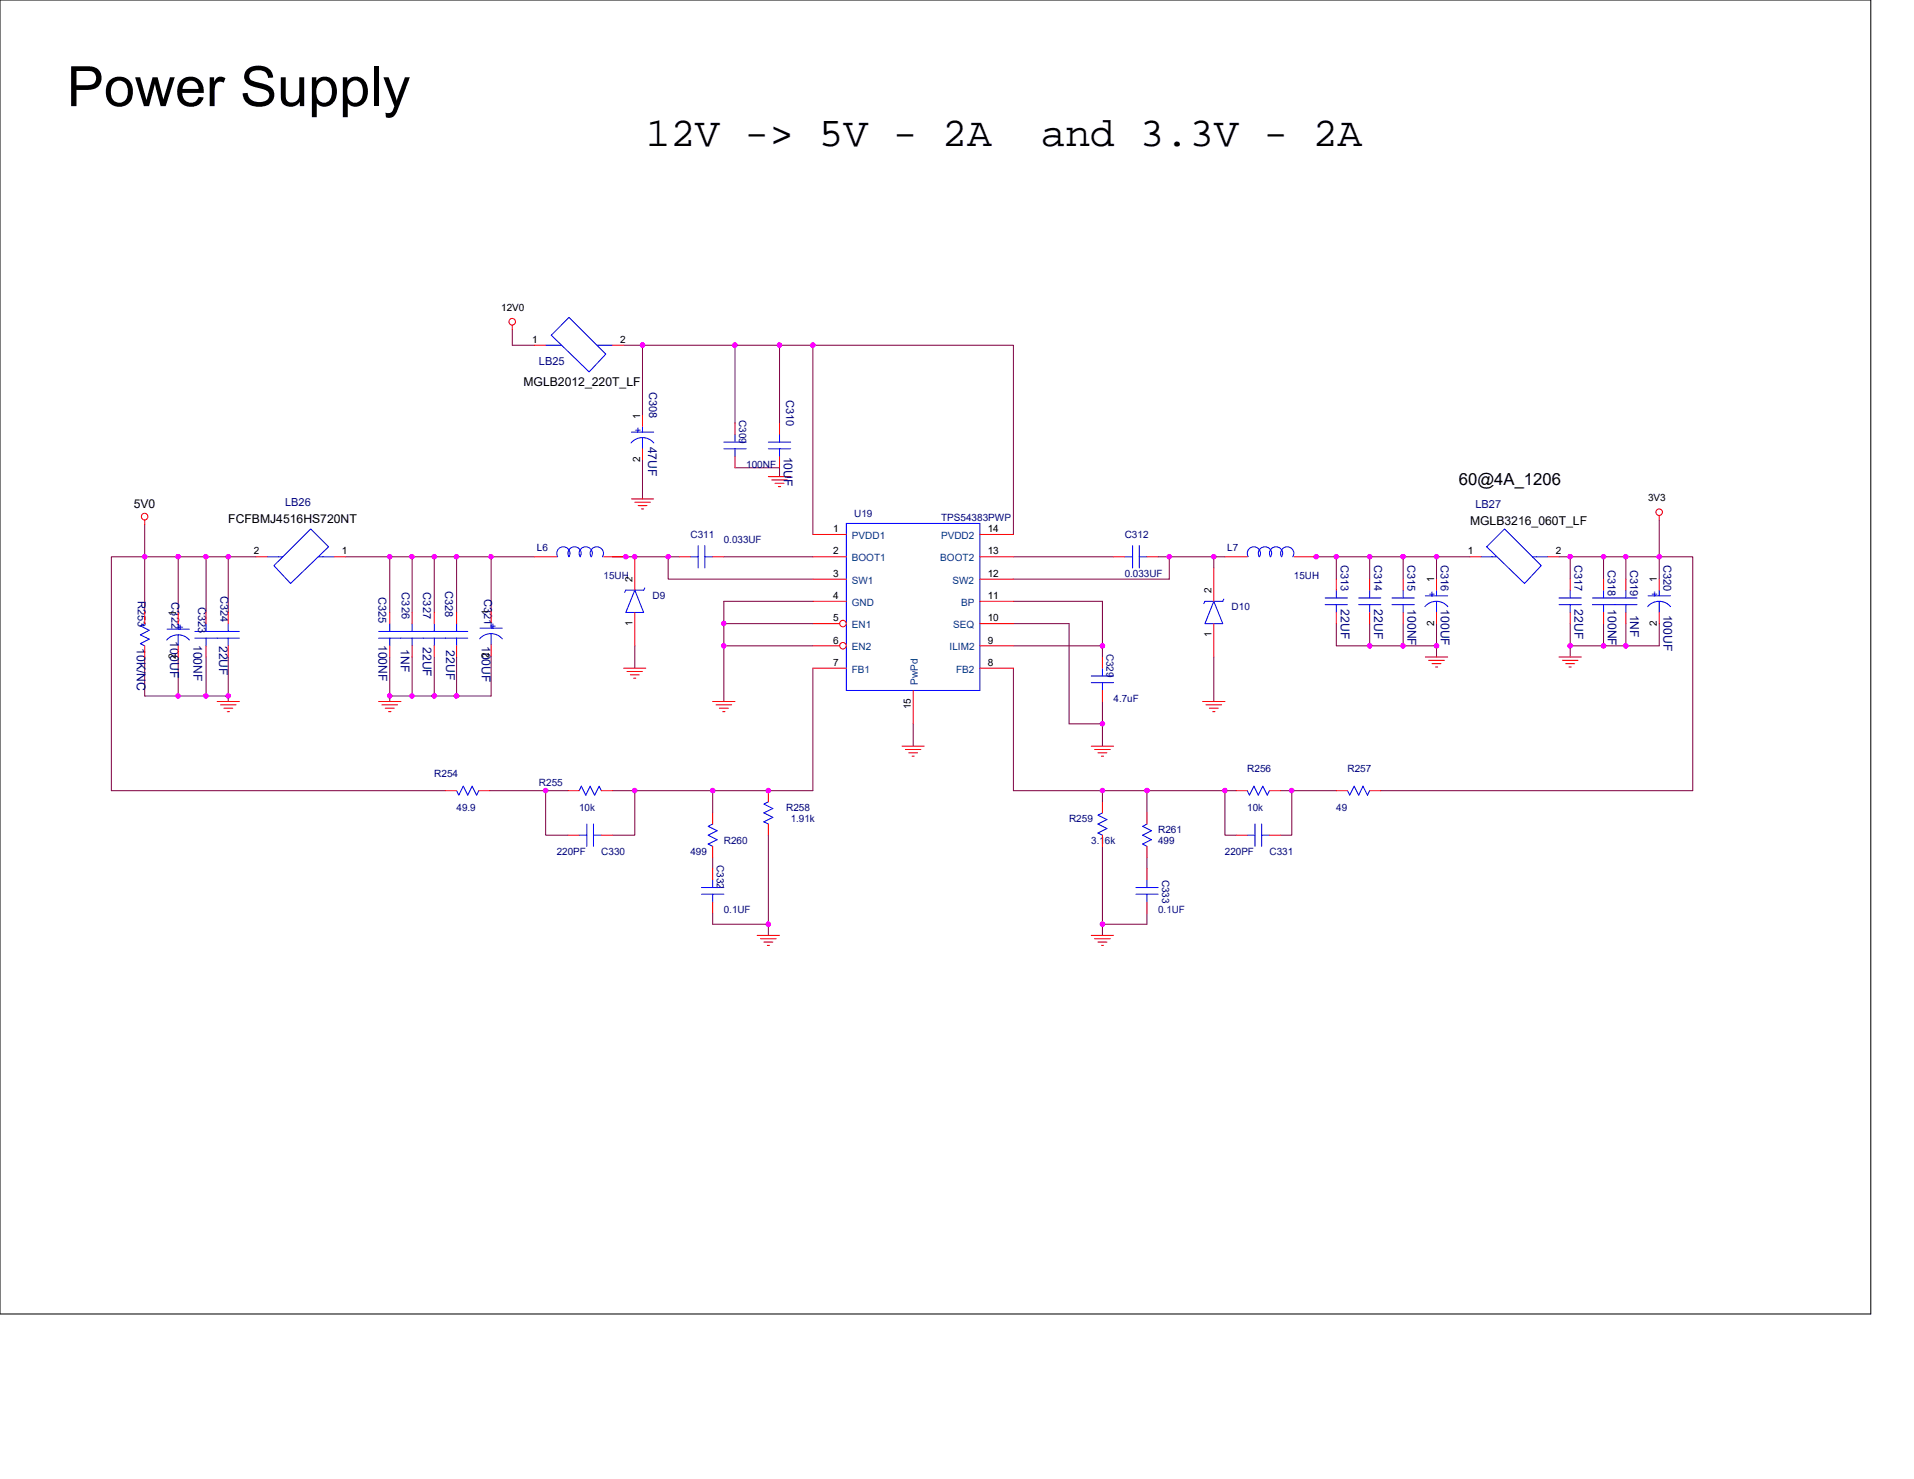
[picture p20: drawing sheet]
<svg xmlns="http://www.w3.org/2000/svg" width="279mm" height="216mm" viewBox="0 0 279 216" stroke-linecap="round" stroke-linejoin="round" font-family="sans-serif">
<defs><g id="words">
<text font-size="8.1" x="9.8" y="15.5">Power Supply</text>
<g font-size="6">
<text x="94.3" y="21.3">12V -&gt; 5V - 2A</text>
<text x="152" y="21.3">and 3.3V - 2A</text>
</g>
<text font-size="2.4" x="213" y="70.8">60@4A_1206</text>
<g font-size="1.8">
<text x="76.4" y="56.4">MGLB2012_220T_LF</text>
<text x="19.5" y="74.1">5V0</text>
<text x="33.3" y="76.4">FCFBMJ4516HS720NT</text>
<text x="214.6" y="76.7">MGLB3216_060T_LF</text>
</g>
<g font-size="1.8" fill="#000080">
<text x="94.6" y="65.2" transform="rotate(90 94.6 65.2)">47UF</text>
<text x="114.4" y="66.7" transform="rotate(90 114.4 66.7)">10UF</text>
<text x="195.7" y="88.9" transform="rotate(90 195.7 88.9)">22UF</text>
<text x="200.6" y="88.9" transform="rotate(90 200.6 88.9)">22UF</text>
<text x="205.4" y="88.9" transform="rotate(90 205.4 88.9)">100NF</text>
<text x="210.3" y="88.9" transform="rotate(90 210.3 88.9)">100UF</text>
<text x="229.8" y="88.9" transform="rotate(90 229.8 88.9)">22UF</text>
<text x="234.7" y="88.9" transform="rotate(90 234.7 88.9)">100NF</text>
<text x="238" y="89.7" transform="rotate(90 238 89.7)">1NF</text>
<text x="242.8" y="89.7" transform="rotate(90 242.8 89.7)">100UF</text>
<text x="20" y="94.6" transform="rotate(90 20 94.6)">10K/NC</text>
<text x="24.8" y="93.6" transform="rotate(90 24.8 93.6)">100UF</text>
<text x="28.3" y="94.1" transform="rotate(90 28.3 94.1)">100NF</text>
<text x="32" y="94.3" transform="rotate(90 32 94.3)">22UF</text>
<text x="55.2" y="94.1" transform="rotate(90 55.2 94.1)">100NF</text>
<text x="58.5" y="94.8" transform="rotate(90 58.5 94.8)">1NF</text>
<text x="61.7" y="94.4" transform="rotate(90 61.7 94.4)">22UF</text>
<text x="65.2" y="94.9" transform="rotate(90 65.2 94.9)">22UF</text>
<text x="70.4" y="94.3" transform="rotate(90 70.4 94.3)">100UF</text>
</g>
<g font-size="1.6" fill="#000080">
<text x="78.7" y="53.3">LB25</text>
<text x="94.8" y="57.2" transform="rotate(90 94.8 57.2)">C308</text>
<text x="114.7" y="58.4" transform="rotate(90 114.7 58.4)">C310</text>
<text x="41.6" y="73.9">LB26</text>
<text x="215.4" y="74.1">LB27</text>
<text x="195.7" y="82.4" transform="rotate(90 195.7 82.4)">C313</text>
<text x="200.6" y="82.4" transform="rotate(90 200.6 82.4)">C314</text>
<text x="205.5" y="82.4" transform="rotate(90 205.5 82.4)">C315</text>
<text x="210.3" y="82.4" transform="rotate(90 210.3 82.4)">C316</text>
<text x="229.8" y="82.4" transform="rotate(90 229.8 82.4)">C317</text>
<text x="234.7" y="83.2" transform="rotate(90 234.7 83.2)">C318</text>
<text x="238" y="83.2" transform="rotate(90 238 83.2)">C319</text>
<text x="242.8" y="82.4" transform="rotate(90 242.8 82.4)">C320</text>
<text x="20.1" y="87.8" transform="rotate(90 20.1 87.8)">R253</text>
<text x="25" y="87.9" transform="rotate(90 25 87.9)">C322</text>
<text x="28.9" y="88.6" transform="rotate(90 28.9 88.6)">C323</text>
<text x="32.2" y="87" transform="rotate(90 32.2 87)">C324</text>
<text x="55.2" y="87.1" transform="rotate(90 55.2 87.1)">C325</text>
<text x="58.7" y="86.5" transform="rotate(90 58.7 86.5)">C326</text>
<text x="61.8" y="86.5" transform="rotate(90 61.8 86.5)">C327</text>
<text x="65" y="86.3" transform="rotate(90 65 86.3)">C328</text>
<text x="70.7" y="87.5" transform="rotate(90 70.7 87.5)">C321</text>
</g>
<g font-size="1.6" fill="#00f">
<text x="92.7" y="63.4">+</text>
<text x="208.6" y="87.3">+</text>
<text x="241.1" y="87.3">+</text>
<text x="25.8" y="92.1">+</text>
<text x="71.5" y="92">+</text>
</g>
<g font-size="1.5">
<text x="73.2" y="45.4">12V0</text>
<text x="77.7" y="50.1">1</text>
<text x="90.6" y="50.1">2</text>
<text x="93.5" y="61.1" transform="rotate(-90 93.5 61.1)">1</text>
<text x="93.5" y="67.5" transform="rotate(-90 93.5 67.5)">2</text>
<text x="121.6" y="77.7">1</text>
<text x="144.2" y="77.7">14</text>
<text x="240.6" y="73.2">3V3</text>
<text x="37.1" y="80.9">2</text>
<text x="49.9" y="80.9">1</text>
<text x="121.6" y="80.9">2</text>
<text x="144.2" y="80.9">13</text>
<text x="214.2" y="80.9">1</text>
<text x="227.1" y="80.9">2</text>
<text x="25.7" y="89.9" transform="rotate(-90 25.7 89.9)">1</text>
<text x="71.4" y="89.7" transform="rotate(-90 71.4 89.7)">1</text>
<text x="92.3" y="85" transform="rotate(-90 92.3 85)">2</text>
<text x="121.6" y="84.2">3</text>
<text x="121.6" y="87.4">4</text>
<text x="144.2" y="84.2">12</text>
<text x="144.2" y="87.4">11</text>
<text x="176.8" y="86.6" transform="rotate(-90 176.8 86.6)">2</text>
<text x="209.4" y="85" transform="rotate(-90 209.4 85)">1</text>
<text x="241.9" y="85" transform="rotate(-90 241.9 85)">1</text>
<text x="92.3" y="91.4" transform="rotate(-90 92.3 91.4)">1</text>
<text x="121.6" y="90.7">5</text>
<text x="121.6" y="93.9">6</text>
<text x="144.2" y="93.9">9</text>
<text x="144.2" y="90.7">10</text>
<text x="176.8" y="93" transform="rotate(-90 176.8 93)">1</text>
<text x="209.4" y="91.4" transform="rotate(-90 209.4 91.4)">2</text>
<text x="241.9" y="91.4" transform="rotate(-90 241.9 91.4)">2</text>
<text x="25.7" y="96.2" transform="rotate(-90 25.7 96.2)">2</text>
<text x="71.4" y="96.1" transform="rotate(-90 71.4 96.1)">2</text>
<text x="121.6" y="97.2">7</text>
<text x="144.2" y="97.2">8</text>
<text x="133" y="103.5" transform="rotate(-90 133 103.5)">15</text>
</g>
<g font-size="1.5" fill="#000080">
<text x="107.9" y="61.3" transform="rotate(90 107.9 61.3)">C309</text>
<text x="108.9" y="68.3">100NF</text>
<text x="124.7" y="75.4">U19</text>
<text x="137.4" y="76.1">TPS54383PWP</text>
<text x="78.4" y="80.5">L6</text>
<text x="100.8" y="78.5">C311</text>
<text x="105.7" y="79.3">0.033UF</text>
<text x="164.2" y="78.5">C312</text>
<text x="179.1" y="80.5">L7</text>
<text x="88.1" y="84.5">15UH</text>
<text x="95.2" y="87.5">D9</text>
<text x="164.2" y="84.2">0.033UF</text>
<text x="179.8" y="89.1">D10</text>
<text x="188.9" y="84.5">15UH</text>
<text x="161.5" y="95.4" transform="rotate(90 161.5 95.4)">C329</text>
<text x="162.6" y="102.4">4.7uF</text>
<text x="63.4" y="113.5">R254</text>
<text x="182.1" y="112.7">R256</text>
<text x="196.7" y="112.7">R257</text>
<text x="66.7" y="118.4">49.9</text>
<text x="78.7" y="114.8">R255</text>
<text x="84.5" y="118.4">10k</text>
<text x="114.8" y="118.4">R258</text>
<text x="115.4" y="120">1.91k</text>
<text x="156.1" y="120">R259</text>
<text x="182.1" y="118.4">10k</text>
<text x="195.1" y="118.4">49</text>
<text x="81.3" y="124.9">220PF</text>
<text x="87.8" y="124.9">C330</text>
<text x="100.8" y="124.9">499</text>
<text x="105.7" y="123.2">R260</text>
<text x="159.3" y="123.2">3.16k</text>
<text x="169.1" y="121.6">R261</text>
<text x="169.1" y="123.2">499</text>
<text x="178.8" y="124.9">220PF</text>
<text x="185.3" y="124.9">C331</text>
<text x="104.6" y="126.3" transform="rotate(90 104.6 126.3)">C332</text>
<text x="169.7" y="128.4" transform="rotate(90 169.7 128.4)">C333</text>
<text x="105.7" y="133.3">0.1UF</text>
<text x="169.1" y="133.3">0.1UF</text>
</g>
<g font-size="1.5" fill="#004080">
<text x="124.4" y="78.7">PVDD1</text>
<text x="124.4" y="81.9">BOOT1</text>
<text x="137.3" y="81.9">BOOT2</text>
<text x="137.4" y="78.7">PVDD2</text>
<text x="124.4" y="85.2">SW1</text>
<text x="124.4" y="88.4">GND</text>
<text x="139" y="85.2">SW2</text>
<text x="140.3" y="88.4">BP</text>
<text x="124.4" y="91.7">EN1</text>
<text x="124.4" y="94.9">EN2</text>
<text x="138.6" y="94.9">ILIM2</text>
<text x="139.1" y="91.7">SEQ</text>
<text x="124.4" y="98.2">FB1</text>
<text x="134" y="100" transform="rotate(-90 134 100)">PwPd</text>
<text x="139.6" y="98.2">FB2</text>
</g>
</g></defs>
<path d="M0 0h273.1v191.8h-273.1z" fill="none" stroke="#000" stroke-width=".15"/>
<g fill="none" stroke="#800040" stroke-width=".15">
<path d="M74.8 48.1v2.3h3.2M91 50.4h2.8M93.8 50.4v10.2M93.8 50.4h13.5M113.8 50.4h4.9M113.8 50.4v11.4M113.8 50.4h-6.5v11.4M118.7 50.4v27.6M118.7 50.4h29.2v27.6M21.1 76.6v4.7M93.8 67.1v5.7M107.3 68.3h6.5v1.3"/>
<path d="M242.2 75.9v5.4M21.1 81.3v8.1M21.1 81.3h4.9M21.1 95.9v5.7h9M21.1 81.3h-4.8v34.1h48.7M26 81.3v8.1M26 95.9v5.7M26 81.3h4.1M30.1 81.3h3.2M30.1 81.3v8.1M30.1 95.9v5.7M33.3 81.3h4.1"/>
<path d="M33.3 81.3v8.1M33.3 95.9v5.7M50.4 81.3h6.5M56.9 81.3v8.1M56.9 95.9v5.7M56.9 81.3h3.3M60.2 81.3v8.1M60.2 81.3h3.2M60.2 95.9v5.7M63.4 81.3v8.1M63.4 95.9v5.7M63.4 81.3h3.3"/>
<path d="M66.7 81.3h11.3M66.7 81.3v8.1M66.7 95.9v5.7M71.7 81.3v7.9M71.7 95.8v5.8h-14.8M89.4 81.3h8.1M92.7 94.3v3.2M99.2 81.3h-1.7v3.2h21.2M105.7 91h13M105.7 94.3h13M105.7 81.3h13M105.7 91v3.3"/>
<path d="M105.7 94.3v8.1M118.7 87.8h-13v3.2M118.7 97.5v17.9h-14.7M147.9 87.8h13v6.5M147.9 94.3h13M147.9 81.3h14.7M147.9 97.5v17.9h13M147.9 91h8.2v14.7h4.8M160.9 94.3v1.6M169.1 81.3h1.6M170.7 81.3v3.2h-22.8M170.7 81.3h6.5"/>
<path d="M177.2 81.3h1.6M177.2 81.3v1.6M177.2 95.9v6.5M191.8 81.3h3.3M195.1 81.3h4.8M195.1 81.3v3.2M195.1 91v3.3h4.8M199.9 81.3h4.9M199.9 94.3h4.9M199.9 81.3v3.2M199.9 91v3.3M204.8 81.3h4.9"/>
<path d="M204.8 94.3h4.9M204.8 81.3v3.2M204.8 91v3.3M209.7 81.3h4.9M209.7 81.3v3.2M209.7 91v3.3M209.7 94.3v1.6M227.6 81.3h1.6M229.2 81.3h4.9M229.2 94.3h4.9M229.2 81.3v3.2M229.2 91v3.3"/>
<path d="M229.2 94.3v1.6M234.1 81.3h3.2M234.1 94.3h3.2M234.1 81.3v3.2M234.1 91v3.3M237.3 81.3h4.9M237.3 81.3v3.2M237.3 91v3.3M242.2 81.3h4.9v34.1h-45.5M242.2 91v3.3h-4.9M242.2 81.3v3.2M30.1 101.6h3.2"/>
<path d="M33.3 101.6v.8M56.9 101.6v.8M71.5 115.4h8.2M79.7 115.4v6.5h3.2M79.7 115.4h3.2M89.4 115.4h3.3M104 115.4v3.3M104 115.4h-11.3v6.5h-3.3M133.3 105.7v3.2M160.9 102.4v3.3M160.9 105.7v3.2M160.9 115.4v1.7"/>
<path d="M160.9 115.4h6.5M167.4 115.4v3.3M167.4 115.4h11.4M180.4 115.4h-1.6v6.5h1.6M186.9 115.4h1.7M188.6 115.4h6.5M188.6 115.4v6.5h-1.7M104 133.3v1.6h8.2M104 125.2v1.6M112.2 121.9v13M112.2 134.9v1.6M160.9 123.5v11.4"/>
<path d="M160.9 134.9v1.6M167.4 133.3v1.6h-6.5M167.4 125.2v1.6"/>
</g>
<g fill="#f0f" stroke="#f0f" stroke-width=".15">
<circle cx="93.8" cy="50.4" r=".32"/>
<circle cx="107.3" cy="50.4" r=".32"/>
<circle cx="113.8" cy="50.4" r=".32"/>
<circle cx="118.7" cy="50.4" r=".32"/>
<circle cx="105.6" cy="91" r=".32"/>
<circle cx="105.6" cy="94.3" r=".32"/>
<circle cx="112.2" cy="115.4" r=".32"/>
<circle cx="112.2" cy="134.9" r=".32"/>
<circle cx="195.1" cy="81.3" r=".31"/>
<circle cx="199.9" cy="81.3" r=".31"/>
<circle cx="209.7" cy="81.3" r=".31"/>
<circle cx="204.8" cy="81.3" r=".31"/>
<circle cx="234.1" cy="81.3" r=".31"/>
<circle cx="229.2" cy="81.3" r=".31"/>
<circle cx="242.2" cy="81.3" r=".31"/>
<circle cx="237.3" cy="81.3" r=".31"/>
<circle cx="199.9" cy="94.3" r=".32"/>
<circle cx="209.7" cy="94.3" r=".32"/>
<circle cx="204.8" cy="94.3" r=".32"/>
<circle cx="234.1" cy="94.3" r=".32"/>
<circle cx="229.2" cy="94.3" r=".32"/>
<circle cx="237.3" cy="94.3" r=".32"/>
<circle cx="177.2" cy="81.3" r=".31"/>
<circle cx="170.7" cy="81.3" r=".31"/>
<circle cx="160.9" cy="94.3" r=".32"/>
<circle cx="160.9" cy="105.7" r=".31"/>
<circle cx="160.9" cy="115.4" r=".32"/>
<circle cx="160.9" cy="134.9" r=".32"/>
<circle cx="167.4" cy="115.4" r=".32"/>
<circle cx="178.8" cy="115.4" r=".32"/>
<circle cx="71.7" cy="81.3" r=".31"/>
<circle cx="66.6" cy="81.3" r=".31"/>
<circle cx="63.4" cy="81.3" r=".31"/>
<circle cx="60.1" cy="81.3" r=".31"/>
<circle cx="56.9" cy="81.3" r=".31"/>
<circle cx="33.3" cy="81.3" r=".31"/>
<circle cx="30.1" cy="81.3" r=".31"/>
<circle cx="26" cy="81.3" r=".31"/>
<circle cx="21.1" cy="81.3" r=".31"/>
<circle cx="66.6" cy="101.6" r=".31"/>
<circle cx="63.4" cy="101.6" r=".31"/>
<circle cx="60.1" cy="101.6" r=".31"/>
<circle cx="56.9" cy="101.6" r=".31"/>
<circle cx="33.3" cy="101.6" r=".31"/>
<circle cx="30.1" cy="101.6" r=".31"/>
<circle cx="26" cy="101.6" r=".31"/>
<circle cx="91.4" cy="81.3" r=".31"/>
<circle cx="92.6" cy="81.3" r=".31"/>
<circle cx="192.1" cy="81.3" r=".31"/>
<circle cx="97.5" cy="81.3" r=".31"/>
<circle cx="79.6" cy="115.4" r=".32"/>
<circle cx="92.6" cy="115.4" r=".32"/>
<circle cx="104" cy="115.4" r=".32"/>
<circle cx="188.5" cy="115.4" r=".32"/>
</g>
<g fill="none" stroke="#f00" stroke-width=".15">
<path d="M74.8 47.5v.6M21.1 75.9v.7M92.2 72.8h3.2M92.7 73.3h2.2M93.2 73.8h1.2M93.6 74.3h.4M93.8 60.6v1.7M93.8 65.5v1.6M112.2 69.6h3.2M112.6 70.1h2.3M113.1 70.5h1.3M113.6 71h.4"/>
<path d="M113.8 61.8v1.6M113.8 66.7v1.6M118.7 78h4.8M242.2 75.3v.6M21.1 89.4v1.6M21.1 94.3v1.6M33.3 89.4v1.6M33.3 94.3v1.6M56.9 89.4v1.6M56.9 94.3v1.6M91 97.5h3.3M91.5 98h2.3"/>
<path d="M92 98.5h1.3M92.5 99h.3M118.7 81.3h4.8M118.7 84.5h4.8M118.7 87.8h4.8M160.9 95.9v1.6M177.2 91v4.9M177.2 82.9v4.9M178.8 81.3h3.3M188.9 81.3h3.3M208.1 95.9h3.2M208.6 96.4h2.2"/>
<path d="M209 96.9h1.4M209.5 97.4h.4M214.6 81.3h1.6M226 81.3h1.6M227.6 95.9h3.2M228.1 96.4h2.3M228.6 96.9h1.3M229 97.4h.4M237.3 84.5v1.6M237.3 89.4v1.6M242.2 84.5v1.6M242.2 89.4v1.6"/>
<path d="M31.7 102.4h3.2M32.2 102.9h2.3M32.7 103.4h1.3M33.2 103.9h.3M55.3 102.4h3.2M55.8 102.9h2.2M56.2 103.4h1.4M56.7 103.9h.4M82.9 115.4h1.6M87.8 115.4h1.6M104 102.4h3.3M104.5 102.9h2.3"/>
<path d="M105 103.4h1.3M105.5 103.9h.3M131.7 108.9h3.2M132.2 109.4h2.2M132.7 109.9h1.2M133.1 110.4h.4M159.3 108.9h3.3M159.8 109.4h2.3M160.3 109.9h1.3M160.8 110.4h.3M160.9 100.8v1.6M160.9 117.1v1.6"/>
<path d="M175.6 102.4h3.2M176 102.9h2.3M176.5 103.4h1.3M177 103.9h.4M195.1 115.4h1.6M199.9 115.4h1.7M110.5 136.5h3.3M111 137h2.3M111.5 137.5h1.3M112 138h.3M159.3 136.5h3.3M159.8 137h2.3"/>
<path d="M160.3 137.5h1.3M160.8 138h.3M160.9 121.9v1.6M180.4 121.9h1.7M185.3 121.9h1.6"/>
<circle cx="74.8" cy="47" r=".48"/>
<circle cx="21.1" cy="75.4" r=".48"/>
<circle cx="242.2" cy="74.8" r=".48"/>
</g>
<g fill="none" stroke="#00f" stroke-width=".15">
<path d="M92.1 64.7a2.15 2.15 0 0 1 3.3 0M92.2 63.1h3.2M93.8 62.3v.8M93.8 63.9v1.6M112.2 65.5h3.2M112.2 64.5h3.2M113.8 65.5v1.2M113.8 63.4v1.1M123.5 76.4h19.5v24.4h-19.5zM217 79.8l2.6-2.6 5.4 5.4-2.5 2.6zM21.1 94.3h.1M21.1 91h.1"/>
<path d="M21.1 91l-.6 .4 1.3 .6-1.3 .7 1.3 .6-1.3 .7 .6 .3M31.7 93.2h3.2M31.7 92.2h3.2M33.3 93.2v1.1M33.3 91v1.2M55.3 93.2h3.2M55.3 92.2h3.2M56.9 93.2v1.1M56.9 91v1.2M159.3 99.7h3.3M159.3 98.7h3.3M160.9 99.7v1.1"/>
<path d="M160.9 97.5v1.2M177.2 87.8h.1M177.2 91h.1M177.2 87.8l1.3 3.2h-2.6zM178.6 87.5l-.1 .3h-2.6l-.2 .3M182.2 81.3a.96 .96 0 0 1 .8-1.5 .96 .96 0 0 1 .9 1.5M182.2 81.3h.1M183.8 81.3a.97 .97 0 0 1 .8-1.5 .97 .97 0 0 1 .9 1.5M187.1 81.3a.96 .96 0 0 1 .8-1.5 .96 .96 0 0 1 .8 1.5M187.1 81.3a.96 .96 0 0 0-.9-1.5 .96 .96 0 0 0-.8 1.5M188.7 81.3h.1M216.2 81.3h2.3"/>
<path d="M223.7 81.3h2.3M235.7 88.3h3.3M235.7 87.3h3.3M237.3 88.3v1.1M237.3 86.1v1.2M240.5 88.6a2.18 2.18 0 0 1 3.4 0M240.6 87h3.2M242.2 86.1v.9M242.2 87.8v1.6M84.5 115.4h.1M87.8 115.4h.1M87.8 115.4l-.3-.6-.7 1.3-.7-1.3-.6 1.3-.6-1.3-.4 .6"/>
<path d="M160.9 118.7l-.6 .3 1.3 .6-1.3 .7 1.3 .6-1.3 .7 .6 .3M160.9 118.7h.1M196.7 115.4h.1M199.9 115.4h.1M199.9 115.4l-.3 .7-.6-1.3-.7 1.3-.6-1.3-.7 1.3-.3-.7M160.9 121.9h.1M182.1 121.9h1.1M183.2 120.3v3.2M184.2 121.9h1.1M184.2 120.3v3.2"/>
</g>
<circle cx="123.1" cy="91" r=".48" fill="#fff" stroke="#f00" stroke-width=".15"/>
<path d="M118.7 91h3.9" fill="none" stroke="#f00" stroke-width=".15"/>
<circle cx="123.1" cy="94.3" r=".48" fill="#fff" stroke="#f00" stroke-width=".15"/>
<g fill="none" stroke="#f00" stroke-width=".15">
<path d="M78 50.4h1.7M89.4 50.4h1.6M107.3 61.8v1.6M107.3 66.7v1.6M143 78h4.9M26 89.4v1.6M26 94.3v1.6M30.1 89.4v1.6M30.1 94.3v1.6M37.4 81.3h1.6M48.8 81.3h1.6M60.2 89.4v1.6"/>
<path d="M60.2 94.3v1.6M63.4 89.4v1.6M63.4 94.3v1.6M66.7 89.4v1.6M66.7 94.3v1.6M71.7 89.2v1.7M71.7 94.1v1.7M78 81.3h3.3M88.1 81.3h3.3M92.7 89.4v4.9M92.7 81.3v4.8M99.2 81.3h1.6"/>
<path d="M104 81.3h1.7M118.7 94.3h3.9M118.7 97.5h4.8M143 97.5h4.9M143 94.3h4.9M143 91h4.9M143 87.8h4.9M143 84.5h4.9M143 81.3h4.9M162.6 81.3h1.6M167.4 81.3h1.7M195.1 84.5v1.6"/>
<path d="M195.1 89.4v1.6M199.9 84.5v1.6M199.9 89.4v1.6M204.8 84.5v1.6M204.8 89.4v1.6M209.7 84.5v1.6M209.7 89.4v1.6M229.2 84.5v1.6M229.2 89.4v1.6M234.1 84.5v1.6M234.1 89.4v1.6M65 115.4h1.7"/>
<path d="M69.9 115.4h1.6M104 118.7v1.6M112.2 115.4v1.7M133.3 100.8v4.9M167.4 118.7v1.6M180.4 115.4h1.7M185.3 115.4h1.6M82.9 121.9h1.6M87.8 121.9h1.6M104 123.5v1.7M104 126.8v1.6M104 131.7v1.6"/>
<path d="M112.2 120.3v1.6M167.4 123.5v1.7M167.4 126.8v1.6M167.4 131.7v1.6"/>
</g>
<g fill="none" stroke="#00f" stroke-width=".15">
<path d="M79.7 50.4h2.2M83.1 46.3l5.3 5.4-2.4 2.6-5.5-5.4zM87.1 50.4h2.3M101.9 79.7v3.2M102.9 79.7v3.2M105.7 65.5h3.2M105.7 64.5h3.2M107.3 65.5v1.2M107.3 63.4v1.1M165.3 79.7v3.2M166.3 79.7v3.2M24.3 93.4a2.17 2.17 0 0 1 3.3 0"/>
<path d="M24.4 91.8h3.2M26 91v.8M26 92.7v1.6M28.4 93.2h3.3M28.4 92.2h3.3M30.1 93.2v1.1M30.1 91v1.2M39 81.3h2.3M40 82.6l5.4-5.4 2.6 2.6-5.6 5.4zM46.5 81.3h2.3M58.5 93.2h9.8M58.5 92.2h9.8"/>
<path d="M60.2 93.2v1.1M60.2 91v1.2M63.4 93.2v1.1M63.4 91v1.2M66.7 93.2v1.1M66.7 91v1.2M70 93.3a2.17 2.17 0 0 1 3.3 0M70.1 91.7h3.2M71.7 90.9v.8M71.7 92.5v1.6M81.4 81.3a.96 .96 0 0 1 .8-1.5 .96 .96 0 0 1 .9 1.5M81.4 81.3h.1"/>
<path d="M83 81.3a.96 .96 0 0 1 .9-1.5 .96 .96 0 0 1 .8 1.5M84.7 81.3a.96 .96 0 0 1 .8-1.5 .96 .96 0 0 1 .8 1.5M86.3 81.3a.97 .97 0 0 1 .8-1.5 .97 .97 0 0 1 .8 1.5M87.9 81.3h.1M92.7 86.1h.1M92.7 89.4h.1M92.7 86.1l1.3 3.3h-2.6zM94.1 85.8l-.1 .3h-2.6l-.2 .4M100.8 81.3h1.1M102.9 81.3h1.1M164.2 81.3h1.1M166.3 81.3h1.1"/>
<path d="M193.4 88.3h3.3M193.4 87.3h3.3M195.1 88.3v1.1M195.1 86.1v1.2M198.3 88.3h3.3M198.3 87.3h3.3M199.9 88.3v1.1M199.9 86.1v1.2M203.2 88.3h3.3M203.2 87.3h3.3M204.8 88.3v1.1M204.8 86.1v1.2"/>
<path d="M208 88.6a2.18 2.18 0 0 1 3.3 0M208.1 87h3.2M209.7 86.1v.9M209.7 87.8v1.6M227.6 88.3h3.2M227.6 87.3h3.2M229.2 88.3v1.1M229.2 86.1v1.2M232.5 88.3h3.2M232.5 87.3h3.2M234.1 88.3v1.1M234.1 86.1v1.2"/>
<path d="M66.7 115.4h.1M69.9 115.4h.1M69.9 115.4l-.3 .7-.7-1.3-.6 1.3-.7-1.3-.6 1.3-.3-.7M112.2 117.1l-.7 .3 1.3 .6-1.3 .7 1.3 .6-1.3 .7 .7 .3M112.2 117.1h.1M182.1 115.4h.1M185.3 115.4h.1M185.3 115.4l-.3 .7-.7-1.3-.6 1.3-.7-1.3-.6 1.3-.3-.7M84.5 121.9h1.2M85.7 120.3v3.2M86.6 121.9h1.2M86.6 120.3v3.2"/>
<path d="M102.4 130.5h3.3M102.4 129.6h3.3M104 120.3l-.6 .3 1.3 .7-1.3 .6 1.3 .7-1.3 .6 .6 .3M104 120.3h.1M104 123.5h.1M104 130.5v1.2M104 128.4v1.2M112.2 120.3h.1M165.8 130.5h3.3M165.8 129.6h3.3M167.4 120.3l-.6 .3 1.3 .7-1.3 .6 1.3 .7-1.3 .6 .6 .3M167.4 120.3h.1"/>
<path d="M167.4 123.5h.1M167.4 130.5v1.2M167.4 128.4v1.2"/>
</g>
<g fill="#f0f" stroke="#f0f" stroke-width=".15">
<circle cx="93.8" cy="50.4" r=".32"/>
<circle cx="107.3" cy="50.4" r=".32"/>
<circle cx="113.8" cy="50.4" r=".32"/>
<circle cx="118.7" cy="50.4" r=".32"/>
<circle cx="105.6" cy="91" r=".32"/>
<circle cx="105.6" cy="94.3" r=".32"/>
<circle cx="112.2" cy="115.4" r=".32"/>
<circle cx="112.2" cy="134.9" r=".32"/>
<circle cx="195.1" cy="81.3" r=".31"/>
<circle cx="199.9" cy="81.3" r=".31"/>
<circle cx="209.7" cy="81.3" r=".31"/>
<circle cx="204.8" cy="81.3" r=".31"/>
<circle cx="234.1" cy="81.3" r=".31"/>
<circle cx="229.2" cy="81.3" r=".31"/>
<circle cx="242.2" cy="81.3" r=".31"/>
<circle cx="237.3" cy="81.3" r=".31"/>
<circle cx="199.9" cy="94.3" r=".32"/>
<circle cx="209.7" cy="94.3" r=".32"/>
<circle cx="204.8" cy="94.3" r=".32"/>
<circle cx="234.1" cy="94.3" r=".32"/>
<circle cx="229.2" cy="94.3" r=".32"/>
<circle cx="237.3" cy="94.3" r=".32"/>
<circle cx="177.2" cy="81.3" r=".31"/>
<circle cx="170.7" cy="81.3" r=".31"/>
<circle cx="160.9" cy="94.3" r=".32"/>
<circle cx="160.9" cy="105.7" r=".31"/>
<circle cx="160.9" cy="115.4" r=".32"/>
<circle cx="160.9" cy="134.9" r=".32"/>
<circle cx="167.4" cy="115.4" r=".32"/>
<circle cx="178.8" cy="115.4" r=".32"/>
<circle cx="71.7" cy="81.3" r=".31"/>
<circle cx="66.6" cy="81.3" r=".31"/>
<circle cx="63.4" cy="81.3" r=".31"/>
<circle cx="60.1" cy="81.3" r=".31"/>
<circle cx="56.9" cy="81.3" r=".31"/>
<circle cx="33.3" cy="81.3" r=".31"/>
<circle cx="30.1" cy="81.3" r=".31"/>
<circle cx="26" cy="81.3" r=".31"/>
<circle cx="21.1" cy="81.3" r=".31"/>
<circle cx="66.6" cy="101.6" r=".31"/>
<circle cx="63.4" cy="101.6" r=".31"/>
<circle cx="60.1" cy="101.6" r=".31"/>
<circle cx="56.9" cy="101.6" r=".31"/>
<circle cx="33.3" cy="101.6" r=".31"/>
<circle cx="30.1" cy="101.6" r=".31"/>
<circle cx="26" cy="101.6" r=".31"/>
<circle cx="91.4" cy="81.3" r=".31"/>
<circle cx="92.6" cy="81.3" r=".31"/>
<circle cx="192.1" cy="81.3" r=".31"/>
<circle cx="97.5" cy="81.3" r=".31"/>
<circle cx="79.6" cy="115.4" r=".32"/>
<circle cx="92.6" cy="115.4" r=".32"/>
<circle cx="104" cy="115.4" r=".32"/>
<circle cx="188.5" cy="115.4" r=".32"/>
</g>
<use href="#words"/>
</svg>
